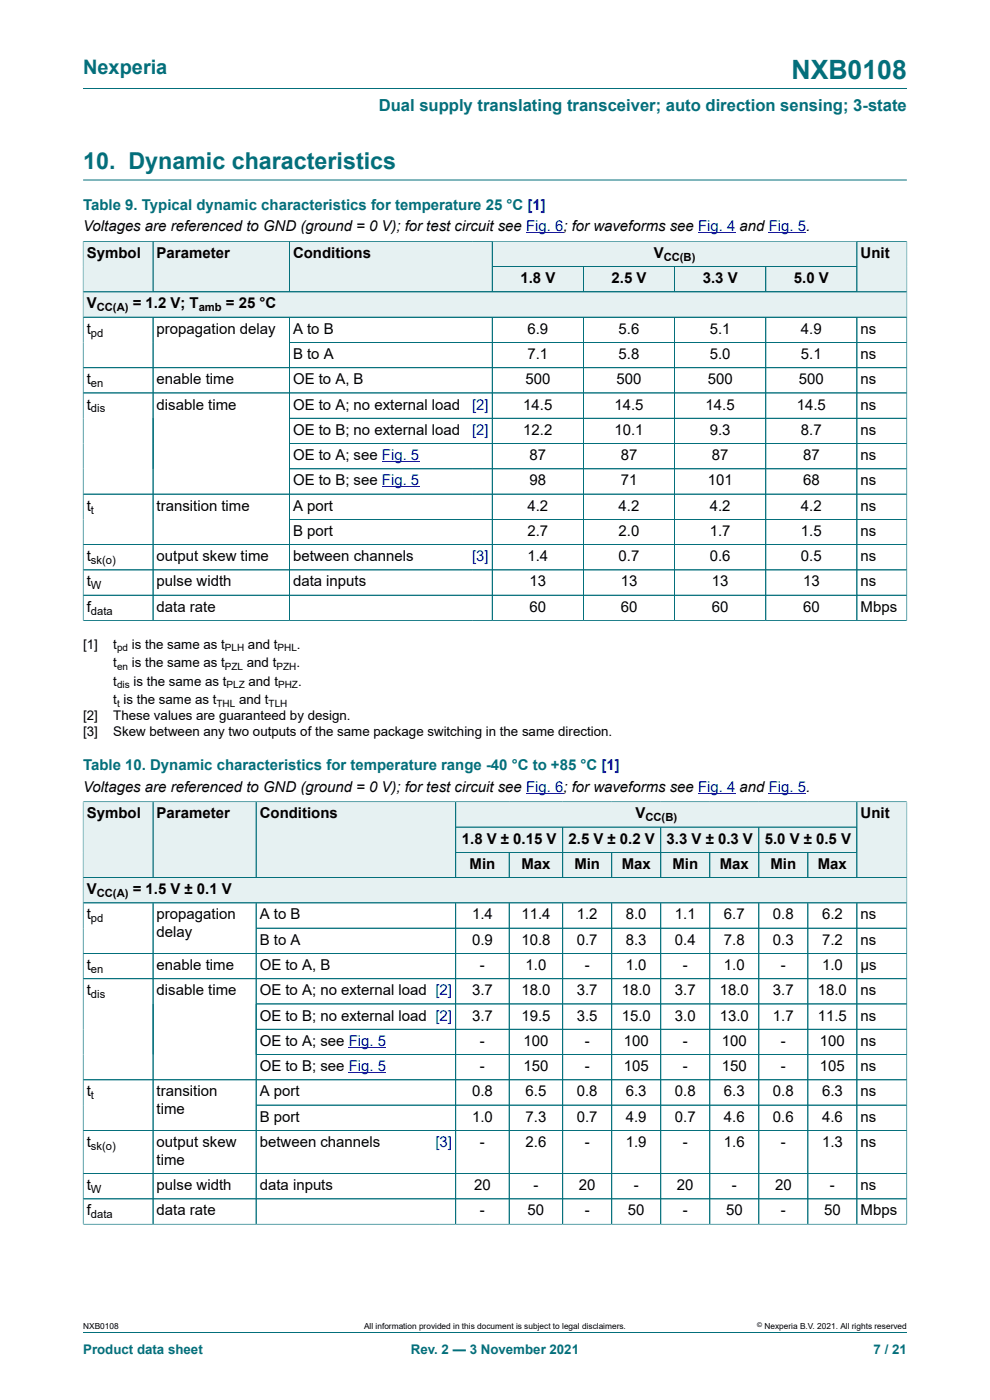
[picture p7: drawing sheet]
<svg xmlns="http://www.w3.org/2000/svg" width="210mm" height="297mm" viewBox="0 0 210 297" stroke-linecap="round" stroke-linejoin="round" font-family="sans-serif">
<defs><g id="words">
<text font-size="5.6" fill="#036f7b" x="167.9" y="16.8">NXB0108</text>
<text font-size="4.9" fill="#036f7b" x="17.6" y="35.9">10. Dynamic characteristics</text>
<text font-size="4.2" fill="#036f7b" x="17.6" y="15.6">Nexperia</text>
<text font-size="3.5" fill="#036f7b" x="80.3" y="23.7">Dual supply translating transceiver; auto direction sensing; 3-state</text>
<g font-size="3.2" fill="#036f7b">
<text x="17.6" y="44.5">Table 9. Typical dynamic characteristics for temperature 25 °C [1]</text>
<text x="17.6" y="163.4">Table 10. Dynamic characteristics for temperature range -40 °C to +85 °C [1]</text>
</g>
<g font-size="3.2">
<text x="17.6" y="49.1">Voltages are referenced to GND (ground = 0 V); for test circuit see Fig. 6; for waveforms see Fig. 4 and Fig. 5.</text>
<text x="18.4" y="54.7">Symbol</text>
<text x="33.2" y="54.7">Parameter</text>
<text x="62.2" y="54.7">Conditions</text>
<text x="138.7" y="54.7">V</text>
<text x="182.6" y="54.7">Unit</text>
<text x="18.4" y="65.4">V</text>
<text x="28.2" y="65.4">= 1.2 V; T</text>
<text x="47.9" y="65.4">= 25 °C</text>
<text x="110.4" y="60.1">1.8 V</text>
<text x="129.7" y="60.1">2.5 V</text>
<text x="149.1" y="60.1">3.3 V</text>
<text x="168.4" y="60.1">5.0 V</text>
<text x="18.4" y="70.8">t</text>
<text x="33.2" y="70.8">propagation delay</text>
<text x="62.2" y="70.8">A to B</text>
<text x="111.9" y="70.8">6.9</text>
<text x="131.2" y="70.8">5.6</text>
<text x="150.6" y="70.8">5.1</text>
<text x="169.9" y="70.8">4.9</text>
<text x="182.6" y="70.8">ns</text>
<text x="62.2" y="76.1">B to A</text>
<text x="111.9" y="76.1">7.1</text>
<text x="131.2" y="76.1">5.8</text>
<text x="150.6" y="76.1">5.0</text>
<text x="169.9" y="76.1">5.1</text>
<text x="182.6" y="76.1">ns</text>
<text x="18.4" y="81.5">t</text>
<text x="33.2" y="81.5">enable time</text>
<text x="62.2" y="81.5">OE to A, B</text>
<text x="111.4" y="81.5">500</text>
<text x="130.8" y="81.5">500</text>
<text x="150.1" y="81.5">500</text>
<text x="169.5" y="81.5">500</text>
<text x="182.6" y="81.5">ns</text>
<text x="18.4" y="86.9">t</text>
<text x="33.2" y="86.9">disable time</text>
<text x="62.2" y="86.9">OE to A; no external load</text>
<text x="111" y="86.9">14.5</text>
<text x="130.3" y="86.9">14.5</text>
<text x="149.7" y="86.9">14.5</text>
<text x="169" y="86.9">14.5</text>
<text x="182.6" y="86.9">ns</text>
<text x="62.2" y="92.2">OE to B; no external load</text>
<text x="111" y="92.2">12.2</text>
<text x="130.3" y="92.2">10.1</text>
<text x="150.6" y="92.2">9.3</text>
<text x="169.9" y="92.2">8.7</text>
<text x="182.6" y="92.2">ns</text>
<text x="62.2" y="97.6">OE to A; see Fig. 5</text>
<text x="112.3" y="97.6">87</text>
<text x="131.7" y="97.6">87</text>
<text x="151" y="97.6">87</text>
<text x="170.3" y="97.6">87</text>
<text x="182.6" y="97.6">ns</text>
<text x="62.2" y="103">OE to B; see Fig. 5</text>
<text x="112.3" y="103">98</text>
<text x="131.7" y="103">71</text>
<text x="150.1" y="103">101</text>
<text x="170.3" y="103">68</text>
<text x="182.6" y="103">ns</text>
<text x="18.4" y="108.3">t</text>
<text x="33.2" y="108.3">transition time</text>
<text x="62.2" y="108.3">A port</text>
<text x="62.2" y="113.7">B port</text>
<text x="111.9" y="108.3">4.2</text>
<text x="111.9" y="113.7">2.7</text>
<text x="131.2" y="108.3">4.2</text>
<text x="131.2" y="113.7">2.0</text>
<text x="150.6" y="108.3">4.2</text>
<text x="150.6" y="113.7">1.7</text>
<text x="169.9" y="108.3">4.2</text>
<text x="169.9" y="113.7">1.5</text>
<text x="182.6" y="108.3">ns</text>
<text x="182.6" y="113.7">ns</text>
<text x="18.4" y="119">t</text>
<text x="33.2" y="119">output skew time</text>
<text x="62.2" y="119">between channels</text>
<text x="111.9" y="119">1.4</text>
<text x="131.2" y="119">0.7</text>
<text x="150.6" y="119">0.6</text>
<text x="169.9" y="119">0.5</text>
<text x="182.6" y="119">ns</text>
<text x="18.4" y="124.4">t</text>
<text x="33.2" y="124.4">pulse width</text>
<text x="62.2" y="124.4">data inputs</text>
<text x="112.3" y="124.4">13</text>
<text x="131.7" y="124.4">13</text>
<text x="151" y="124.4">13</text>
<text x="170.3" y="124.4">13</text>
<text x="182.6" y="124.4">ns</text>
<text x="18.4" y="129.8">f</text>
<text x="33.2" y="129.8">data rate</text>
<text x="112.3" y="129.8">60</text>
<text x="131.7" y="129.8">60</text>
<text x="151" y="129.8">60</text>
<text x="170.3" y="129.8">60</text>
<text x="182.6" y="129.8">Mbps</text>
<text x="17.6" y="167.9">Voltages are referenced to GND (ground = 0 V); for test circuit see Fig. 6; for waveforms see Fig. 4 and Fig. 5.</text>
<text x="18.4" y="173.6">Symbol</text>
<text x="33.2" y="173.6">Parameter</text>
<text x="55.1" y="173.6">Conditions</text>
<text x="134.8" y="173.6">V</text>
<text x="182.6" y="173.6">Unit</text>
<text x="98" y="179">1.8 V ± 0.15 V</text>
<text x="120.6" y="179">2.5 V ± 0.2 V</text>
<text x="141.4" y="179">3.3 V ± 0.3 V</text>
<text x="162.2" y="179">5.0 V ± 0.5 V</text>
<text x="99.6" y="184.3">Min</text>
<text x="110.6" y="184.3">Max</text>
<text x="121.8" y="184.3">Min</text>
<text x="131.9" y="184.3">Max</text>
<text x="142.6" y="184.3">Min</text>
<text x="152.7" y="184.3">Max</text>
<text x="163.4" y="184.3">Min</text>
<text x="173.5" y="184.3">Max</text>
<text x="18.4" y="189.7">V</text>
<text x="28.2" y="189.7">= 1.5 V ± 0.1 V</text>
<text x="18.4" y="195">t</text>
<text x="33.2" y="195">propagation</text>
<text x="55.1" y="195">A to B</text>
<text x="100.1" y="195">1.4</text>
<text x="110.6" y="195">11.4</text>
<text x="122.4" y="195">1.2</text>
<text x="132.8" y="195">8.0</text>
<text x="143.2" y="195">1.1</text>
<text x="153.6" y="195">6.7</text>
<text x="164" y="195">0.8</text>
<text x="174.4" y="195">6.2</text>
<text x="182.6" y="195">ns</text>
<text x="33.2" y="198.9">delay</text>
<text x="55.1" y="200.4">B to A</text>
<text x="100.1" y="200.4">0.9</text>
<text x="110.6" y="200.4">10.8</text>
<text x="122.4" y="200.4">0.7</text>
<text x="132.8" y="200.4">8.3</text>
<text x="143.2" y="200.4">0.4</text>
<text x="153.6" y="200.4">7.8</text>
<text x="164" y="200.4">0.3</text>
<text x="174.4" y="200.4">7.2</text>
<text x="182.6" y="200.4">ns</text>
<text x="18.4" y="205.8">t</text>
<text x="33.2" y="205.8">enable time</text>
<text x="55.1" y="205.8">OE to A, B</text>
<text x="101.8" y="205.8">-</text>
<text x="111.5" y="205.8">1.0</text>
<text x="124" y="205.8">-</text>
<text x="132.8" y="205.8">1.0</text>
<text x="144.8" y="205.8">-</text>
<text x="153.6" y="205.8">1.0</text>
<text x="165.6" y="205.8">-</text>
<text x="174.4" y="205.8">1.0</text>
<text x="182.6" y="205.8">μs</text>
<text x="18.4" y="211.1">t</text>
<text x="33.2" y="211.1">disable time</text>
<text x="55.1" y="211.1">OE to A; no external load [2]</text>
<text x="100.1" y="211.1">3.7</text>
<text x="110.6" y="211.1">18.0</text>
<text x="122.4" y="211.1">3.7</text>
<text x="131.9" y="211.1">18.0</text>
<text x="143.2" y="211.1">3.7</text>
<text x="152.7" y="211.1">18.0</text>
<text x="164" y="211.1">3.7</text>
<text x="173.5" y="211.1">18.0</text>
<text x="182.6" y="211.1">ns</text>
<text x="55.1" y="216.5">OE to B; no external load [2]</text>
<text x="55.1" y="221.9">OE to A; see Fig. 5</text>
<text x="100.1" y="216.5">3.7</text>
<text x="101.8" y="221.9">-</text>
<text x="110.6" y="216.5">19.5</text>
<text x="111" y="221.9">100</text>
<text x="122.4" y="216.5">3.5</text>
<text x="124" y="221.9">-</text>
<text x="131.9" y="216.5">15.0</text>
<text x="132.3" y="221.9">100</text>
<text x="143.2" y="216.5">3.0</text>
<text x="144.8" y="221.9">-</text>
<text x="152.7" y="216.5">13.0</text>
<text x="153.1" y="221.9">100</text>
<text x="164" y="216.5">1.7</text>
<text x="165.6" y="221.9">-</text>
<text x="173.5" y="216.5">11.5</text>
<text x="173.9" y="221.9">100</text>
<text x="182.6" y="216.5">ns</text>
<text x="182.6" y="221.9">ns</text>
<text x="55.1" y="227.2">OE to B; see Fig. 5</text>
<text x="101.8" y="227.2">-</text>
<text x="111" y="227.2">150</text>
<text x="124" y="227.2">-</text>
<text x="132.3" y="227.2">105</text>
<text x="144.8" y="227.2">-</text>
<text x="153.1" y="227.2">150</text>
<text x="165.6" y="227.2">-</text>
<text x="173.9" y="227.2">105</text>
<text x="182.6" y="227.2">ns</text>
<text x="18.4" y="232.6">t</text>
<text x="33.2" y="232.6">transition</text>
<text x="55.1" y="232.6">A port</text>
<text x="100.1" y="232.6">0.8</text>
<text x="111.5" y="232.6">6.5</text>
<text x="122.4" y="232.6">0.8</text>
<text x="132.8" y="232.6">6.3</text>
<text x="143.2" y="232.6">0.8</text>
<text x="153.6" y="232.6">6.3</text>
<text x="164" y="232.6">0.8</text>
<text x="174.4" y="232.6">6.3</text>
<text x="182.6" y="232.6">ns</text>
<text x="33.2" y="236.4">time</text>
<text x="55.1" y="237.9">B port</text>
<text x="100.1" y="237.9">1.0</text>
<text x="111.5" y="237.9">7.3</text>
<text x="122.4" y="237.9">0.7</text>
<text x="132.8" y="237.9">4.9</text>
<text x="143.2" y="237.9">0.7</text>
<text x="153.6" y="237.9">4.6</text>
<text x="164" y="237.9">0.6</text>
<text x="174.4" y="237.9">4.6</text>
<text x="182.6" y="237.9">ns</text>
<text x="18.4" y="243.3">t</text>
<text x="33.2" y="243.3">output skew</text>
<text x="55.1" y="243.3">between channels</text>
<text x="101.8" y="243.3">-</text>
<text x="111.5" y="243.3">2.6</text>
<text x="124" y="243.3">-</text>
<text x="132.8" y="243.3">1.9</text>
<text x="144.8" y="243.3">-</text>
<text x="153.6" y="243.3">1.6</text>
<text x="165.6" y="243.3">-</text>
<text x="174.4" y="243.3">1.3</text>
<text x="182.6" y="243.3">ns</text>
<text x="33.2" y="247.1">time</text>
<text x="18.4" y="252.5">t</text>
<text x="18.4" y="257.8">f</text>
<text x="33.2" y="252.5">pulse width</text>
<text x="33.2" y="257.8">data rate</text>
<text x="55.1" y="252.5">data inputs</text>
<text x="100.6" y="252.5">20</text>
<text x="101.8" y="257.8">-</text>
<text x="111.9" y="257.8">50</text>
<text x="113.2" y="252.5">-</text>
<text x="122.8" y="252.5">20</text>
<text x="124" y="257.8">-</text>
<text x="133.2" y="257.8">50</text>
<text x="134.4" y="252.5">-</text>
<text x="143.6" y="252.5">20</text>
<text x="144.8" y="257.8">-</text>
<text x="154" y="257.8">50</text>
<text x="155.2" y="252.5">-</text>
<text x="164.4" y="252.5">20</text>
<text x="165.6" y="257.8">-</text>
<text x="174.8" y="257.8">50</text>
<text x="176" y="252.5">-</text>
<text x="182.6" y="252.5">ns</text>
<text x="182.6" y="257.8">Mbps</text>
</g>
<g font-size="3.2" fill="#00f">
<text x="100.1" y="86.9">[2]</text>
<text x="100.1" y="92.2">[2]</text>
<text x="100.1" y="119">[3]</text>
<text x="92.4" y="243.3">[3]</text>
</g>
<g font-size="2.8">
<text x="17.6" y="137.6">[1]</text>
<text x="24" y="137.6">t</text>
<text x="28" y="137.6">is the same as t</text>
<text x="52.6" y="137.6">and t</text>
<text x="63" y="137.6">.</text>
<text x="24" y="141.5">t</text>
<text x="28" y="141.5">is the same as t</text>
<text x="52.4" y="141.5">and t</text>
<text x="62.9" y="141.5">.</text>
<text x="24" y="145.5">t</text>
<text x="24" y="149.4">t is the same as t</text>
<text x="28.3" y="145.5">is the same as t</text>
<text x="50.7" y="149.4">and t</text>
<text x="52.7" y="145.5">and t</text>
<text x="63.2" y="145.5">.</text>
<text x="17.6" y="152.8">[2]</text>
<text x="24" y="152.8">These values are guaranteed by design.</text>
<text x="17.6" y="156.2">[3]</text>
<text x="24" y="156.2">Skew between any two outputs of the same package switching in the same direction.</text>
</g>
<g font-size="2.8" fill="#036f7b">
<text x="17.6" y="287.2">Product data sheet</text>
<text x="87.2" y="287.2">Rev. 2 — 3 November 2021</text>
<text x="185.3" y="287.2">7 / 21</text>
</g>
<g font-size="2.4">
<text x="140.8" y="55.3">CC(B)</text>
<text x="19.3" y="71.4">pd</text>
<text x="20.5" y="66">CC(A)</text>
<text x="42.2" y="66">amb</text>
<text x="19.3" y="82.1">en</text>
<text x="19.3" y="87.5">dis</text>
<text x="19.3" y="108.9">t</text>
<text x="19.3" y="119.7">sk(o)</text>
<text x="19.3" y="125">W</text>
<text x="19.3" y="130.4">data</text>
<text x="136.9" y="174.2">CC(B)</text>
<text x="20.5" y="190.3">CC(A)</text>
<text x="19.3" y="195.7">pd</text>
<text x="19.3" y="206.4">en</text>
<text x="19.3" y="211.7">dis</text>
<text x="19.3" y="233.2">t</text>
<text x="19.3" y="243.9">sk(o)</text>
<text x="19.3" y="253.1">W</text>
<text x="19.3" y="258.5">data</text>
</g>
<g font-size="2.1">
<text x="24.8" y="138.1">pd</text>
<text x="24.8" y="142.1">en</text>
<text x="47.7" y="138.1">PLH</text>
<text x="47.7" y="142.1">PZL</text>
<text x="58.6" y="142.1">PZH</text>
<text x="58.9" y="138.1">PHL</text>
<text x="24.8" y="146">dis</text>
<text x="24.8" y="150">t</text>
<text x="45.9" y="150">THL</text>
<text x="48.1" y="146">PLZ</text>
<text x="57" y="150">TLH</text>
<text x="59" y="146">PHZ</text>
</g>
<g font-size="1.8">
<text x="17.6" y="282">NXB0108</text>
<text x="77.2" y="282">All information provided in this document is subject to legal disclaimers.</text>
<text x="162.2" y="282">Nexperia B.V. 2021. All rights reserved</text>
</g>
<text font-size="1.4" x="160.6" y="281.6">©</text>
</g></defs>
<path d="M17.6 18.8h174.8M17.6 38.2h174.8M104.4 51.2h77.4v5.4h-77.4z" fill="none" stroke="#036f7b" stroke-width=".21"/>
<path d="M111.6 49.4h7.9M148.1 49.4h7.9M163.1 49.4h7.9" fill="none" stroke="#00f" stroke-width=".21"/>
<path d="M104.5 51.3h77.2v5.2h-77.2z" fill="#e6f1f2"/>
<path d="M17.6 51.1v10.8h14.9v-10.7h-14.9" fill="none" stroke="#036f7b" stroke-width=".21"/>
<path d="M17.7 51.3h14.7v10.6h-14.7z" fill="#e6f1f2"/>
<path d="M32.5 51.2h28.9v10.7h-28.9z" fill="none" stroke="#036f7b" stroke-width=".21"/>
<path d="M32.5 51.3h28.8v10.6h-28.8z" fill="#e6f1f2"/>
<path d="M61.4 51.2h43v10.7h-43z" fill="none" stroke="#036f7b" stroke-width=".21"/>
<g fill="#e6f1f2">
<path d="M61.5 51.3h42.9v10.6h-42.9z"/>
<path d="M104.5 56.6h19.2v5.3h-19.2z"/>
</g>
<path d="M104.4 56.6h19.4v5.3h-19.4z" fill="none" stroke="#036f7b" stroke-width=".21"/>
<path d="M123.8 56.6h19.2v5.3h-19.2z" fill="#e6f1f2"/>
<path d="M123.8 56.6h19.3v5.3h-19.3z" fill="none" stroke="#036f7b" stroke-width=".21"/>
<path d="M143.2 56.6h19.2v5.3h-19.2z" fill="#e6f1f2"/>
<path d="M143.1 56.6h19.3v5.3h-19.3z" fill="none" stroke="#036f7b" stroke-width=".21"/>
<path d="M162.5 56.6h19.2v5.3h-19.2z" fill="#e6f1f2"/>
<path d="M192.4 51.1v10.8h-30v-5.3h19.4M192.4 51.2h-10.6v10.7" fill="none" stroke="#036f7b" stroke-width=".21"/>
<path d="M181.8 51.3h10.5v10.6h-10.5z" fill="#e6f1f2"/>
<path d="M17.6 61.9h174.8v5.4h-174.8z" fill="none" stroke="#036f7b" stroke-width=".21"/>
<path d="M17.7 62h174.6v5.2h-174.6z" fill="#e6f1f2"/>
<g fill="none" stroke="#036f7b" stroke-width=".21">
<path d="M17.6 51.3v80.4M17.7 51.2h174.6M32.5 51.3v10.6M61.4 51.3v10.6M104.4 51.3v10.6M104.5 56.6h77.2M123.8 56.6v5.3M143.1 56.6v5.3M162.4 56.6v5.3M181.8 51.3v10.6M192.4 51.3v80.4M17.6 67.3h174.8"/>
<path d="M17.6 78h174.8M17.7 61.9h174.6M32.5 67.3v64.3M61.4 72.6h131M61.4 67.3v64.3M104.4 67.3v64.3M123.8 67.3v64.3M143.1 67.3v64.3M162.4 67.3v64.3M181.8 67.3v64.3M17.6 83.4h174.8M61.4 88.7h131"/>
<path d="M61.4 94.1h131M61.4 99.5h131M17.6 104.8h174.8M17.6 115.5h174.8M61.4 110.2h131M17.6 131.6h174.8M17.6 126.3h174.8M192.4 120.9h-174.8M96.7 170.1h85.1v5.4h-85.1z"/>
</g>
<path d="M81 97.9h7.9M81 103.3h7.9M111.6 168.3h7.9M148.1 168.3h7.9M163.1 168.3h7.9" fill="none" stroke="#00f" stroke-width=".21"/>
<path d="M96.7 170.2h85v5.2h-85z" fill="#e6f1f2"/>
<path d="M96.7 175.5h22.7v5.3h-22.7z" fill="none" stroke="#036f7b" stroke-width=".21"/>
<path d="M96.7 175.5h22.6v5.2h-22.6z" fill="#e6f1f2"/>
<path d="M119.4 175.5h20.8v5.3h-20.8z" fill="none" stroke="#036f7b" stroke-width=".21"/>
<path d="M119.4 175.5h20.7v5.2h-20.7z" fill="#e6f1f2"/>
<path d="M140.2 175.5h20.8v5.3h-20.8z" fill="none" stroke="#036f7b" stroke-width=".21"/>
<path d="M140.2 175.5h20.7v5.2h-20.7z" fill="#e6f1f2"/>
<path d="M161 175.5h20.8v5.3h-20.8z" fill="none" stroke="#036f7b" stroke-width=".21"/>
<path d="M161 175.5h20.7v5.2h-20.7z" fill="#e6f1f2"/>
<path d="M17.6 170v16.2h14.9v-16.1h-14.9" fill="none" stroke="#036f7b" stroke-width=".21"/>
<path d="M17.7 170.2h14.7v15.9h-14.7z" fill="#e6f1f2"/>
<path d="M32.5 170.1h21.8v16.1h-21.8z" fill="none" stroke="#036f7b" stroke-width=".21"/>
<path d="M32.5 170.2h21.8v15.9h-21.8z" fill="#e6f1f2"/>
<path d="M93.1 170.1h-38.8v16.1h38.8" fill="none" stroke="#036f7b" stroke-width=".21"/>
<path d="M54.4 170.2h38.7v15.9h-38.7z" fill="#e6f1f2"/>
<path d="M93.1 170.1h3.6v16.1h-3.6" fill="none" stroke="#036f7b" stroke-width=".21"/>
<g fill="#e6f1f2">
<path d="M93.1 170.2h3.5v15.9h-3.5z"/>
<path d="M96.7 180.9h11.2v5.2h-11.2z"/>
</g>
<path d="M96.7 180.8h11.3v5.4h-11.3z" fill="none" stroke="#036f7b" stroke-width=".21"/>
<path d="M108.1 180.9h11.2v5.2h-11.2z" fill="#e6f1f2"/>
<path d="M108 180.8h11.4v5.4h-11.4z" fill="none" stroke="#036f7b" stroke-width=".21"/>
<path d="M119.4 180.9h10.3v5.2h-10.3z" fill="#e6f1f2"/>
<path d="M119.4 180.8h10.4v5.4h-10.4z" fill="none" stroke="#036f7b" stroke-width=".21"/>
<path d="M129.8 180.9h10.3v5.2h-10.3z" fill="#e6f1f2"/>
<path d="M129.8 180.8h10.4v5.4h-10.4z" fill="none" stroke="#036f7b" stroke-width=".21"/>
<path d="M140.2 180.9h10.3v5.2h-10.3z" fill="#e6f1f2"/>
<path d="M140.2 180.8h10.4v5.4h-10.4z" fill="none" stroke="#036f7b" stroke-width=".21"/>
<path d="M150.6 180.9h10.3v5.2h-10.3z" fill="#e6f1f2"/>
<path d="M150.6 180.8h10.4v5.4h-10.4z" fill="none" stroke="#036f7b" stroke-width=".21"/>
<path d="M161 180.9h10.3v5.2h-10.3z" fill="#e6f1f2"/>
<path d="M161 180.8h10.4v5.4h-10.4z" fill="none" stroke="#036f7b" stroke-width=".21"/>
<path d="M171.4 180.9h10.3v5.2h-10.3z" fill="#e6f1f2"/>
<path d="M192.4 170v16.2h-21v-5.4h10.4M192.4 170.1h-10.6v16.1" fill="none" stroke="#036f7b" stroke-width=".21"/>
<path d="M181.8 170.2h10.5v15.9h-10.5z" fill="#e6f1f2"/>
<path d="M17.6 186.2h174.8v5.3h-174.8z" fill="none" stroke="#036f7b" stroke-width=".21"/>
<path d="M17.7 186.3h174.6v5.2h-174.6z" fill="#e6f1f2"/>
<g fill="none" stroke="#036f7b" stroke-width=".21">
<path d="M17.6 170.2v89.6M17.7 170.1h174.6M32.5 170.2v15.9M54.3 170.2v15.9M96.7 170.2v15.9M96.7 175.5h85M119.4 175.5v10.6M140.2 175.5v10.6M161 175.5v10.6M181.8 170.2v15.9M192.4 170.2v89.6M17.6 191.5h174.8"/>
<path d="M17.7 186.2h174.6M32.5 191.5v68.2M54.3 196.9h138.1M54.3 191.5v68.2M96.7 191.5v68.2M108 180.9v5.2M108 191.5v68.2M119.4 191.5v68.2M129.8 180.9v5.2M129.8 191.5v68.2M140.2 191.5v68.2M150.6 180.9v5.2"/>
<path d="M150.6 191.5v68.2M161 191.5v68.2M171.4 180.9v5.2M171.4 191.5v68.2M181.7 180.8h-85M181.8 191.5v68.2M17.6 202.3h174.8M17.6 207.6h174.8M54.3 213h138.1M54.3 218.4h138.1M17.6 229.1h174.8M17.6 239.8h174.8"/>
<path d="M54.3 223.7h138.1M54.3 234.4h138.1M17.6 259.7h174.8M17.6 249h174.8M17.6 254.3h174.8M17.6 282.6h174.8"/>
</g>
<path d="M74 222.2h7.9M74 227.6h7.9" fill="none" stroke="#00f" stroke-width=".21"/>
<use href="#words"/>
</svg>
